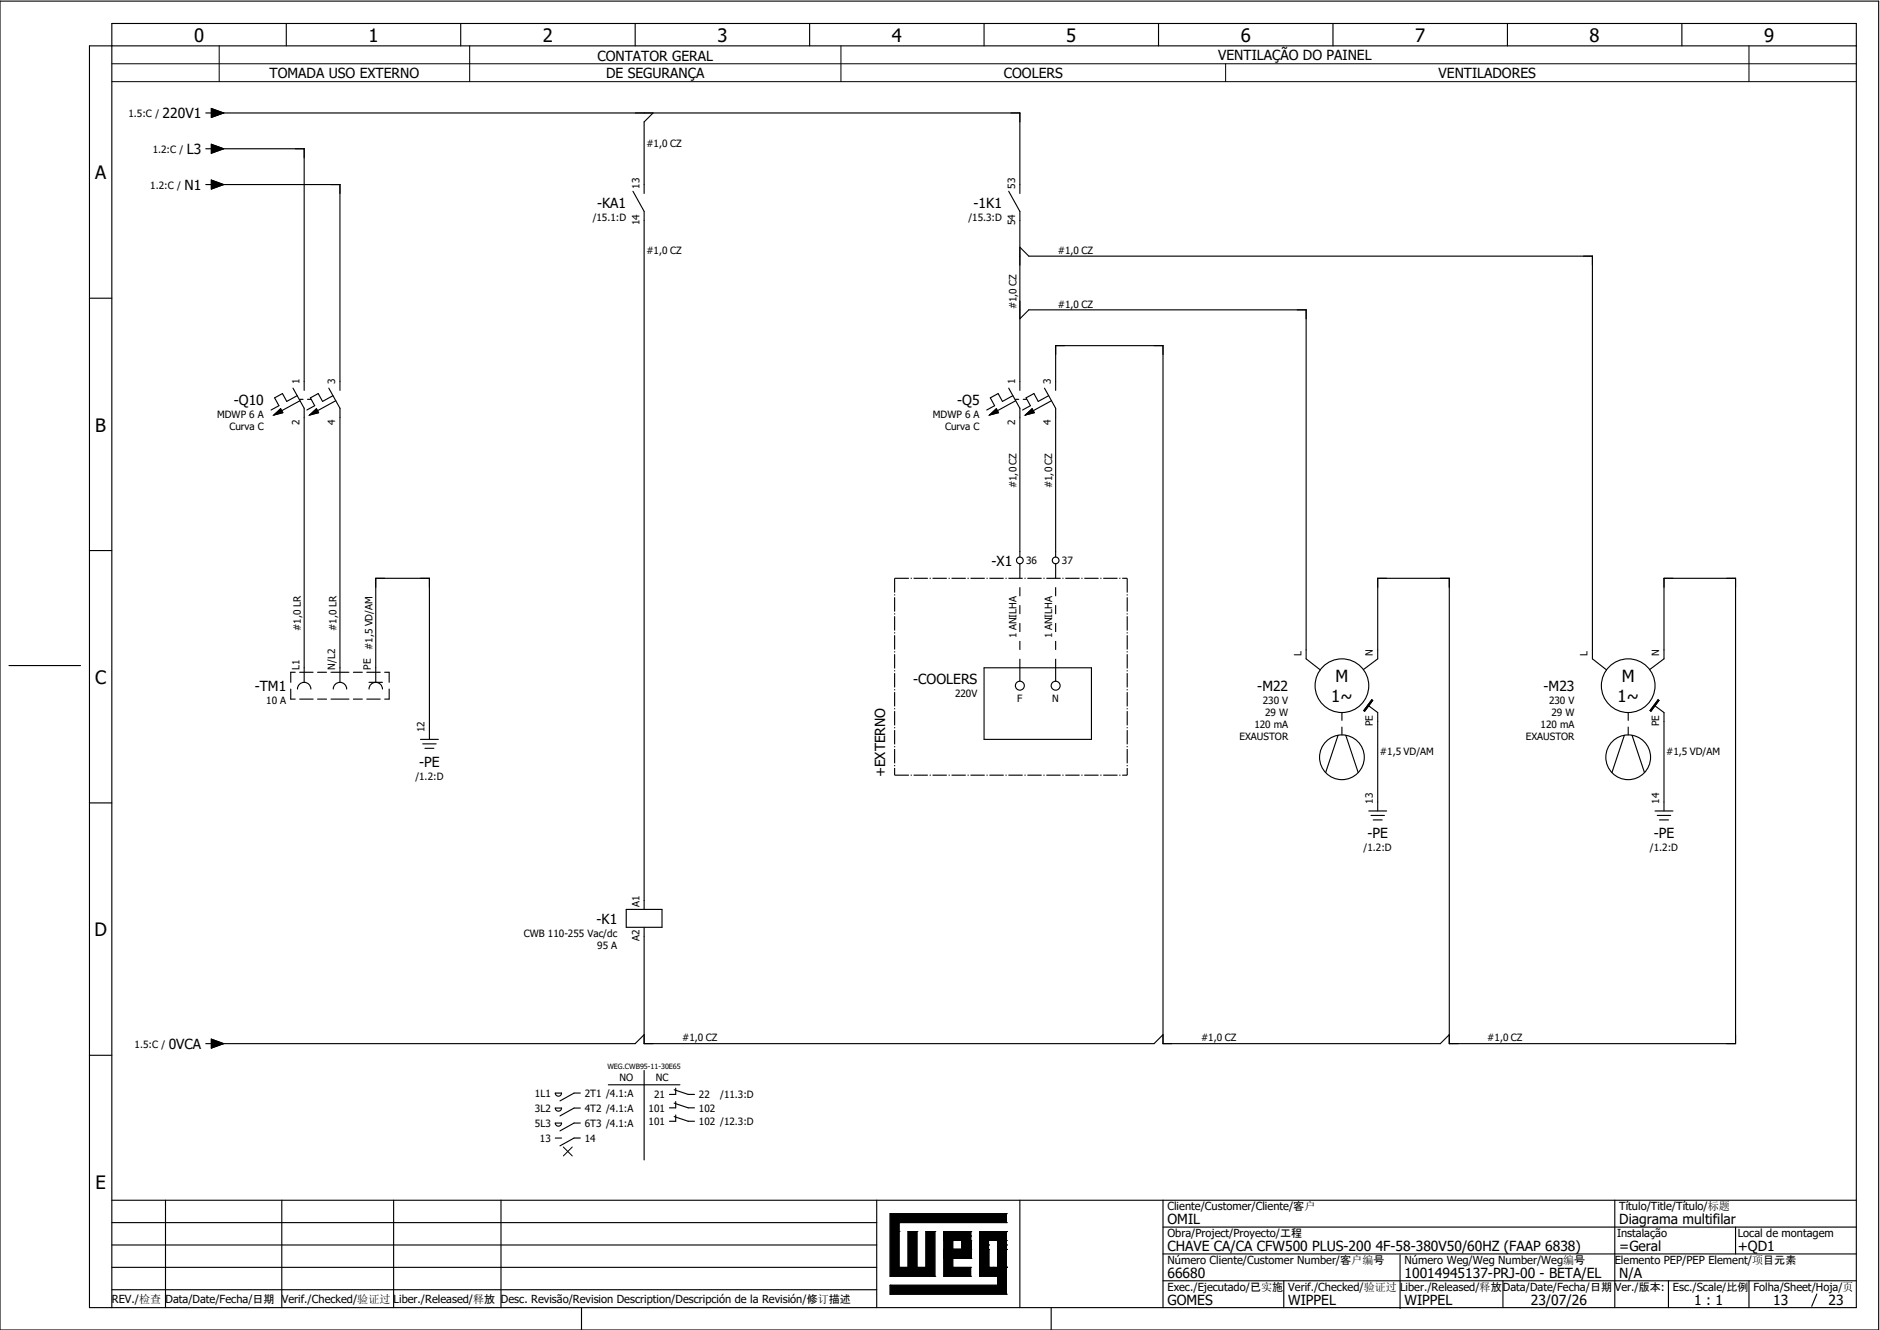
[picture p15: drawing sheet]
<svg xmlns="http://www.w3.org/2000/svg" width="297mm" height="210mm" viewBox="0 0 297 210" stroke-linecap="round" stroke-linejoin="round" font-family="sans-serif">
<defs><g id="words">
<g font-size="2.9">
<text x="30.7" y="6.6">0</text>
<text x="58.2" y="6.6">1</text>
<text x="85.8" y="6.6">2</text>
<text x="113.4" y="6.6">3</text>
<text x="141" y="6.6">4</text>
<text x="168.5" y="6.6">5</text>
<text x="196.1" y="6.6">6</text>
<text x="223.7" y="6.6">7</text>
<text x="251.3" y="6.6">8</text>
<text x="278.9" y="6.6">9</text>
<text x="15" y="28.3">A</text>
<text x="15.1" y="68.2">B</text>
<text x="15" y="108.1">C</text>
<text x="14.9" y="148">D</text>
<text x="15.1" y="187.9">E</text>
</g>
<g font-size="2.6">
<text x="211.1" y="107.8">M</text>
<text x="256.4" y="107.8">M</text>
<text x="210.4" y="111">1~</text>
<text x="255.7" y="111">1~</text>
</g>
<g font-size="2.2">
<text x="94.4" y="9.6">CONTATOR GERAL</text>
<text x="192.6" y="9.5">VENTILAÇÃO DO PAINEL</text>
<text x="42.6" y="12.3">TOMADA USO EXTERNO</text>
<text x="95.8" y="12.3">DE SEGURANÇA</text>
<text x="158.7" y="12.4">COOLERS</text>
<text x="227.4" y="12.4">VENTILADORES</text>
<text x="25.7" y="18.7">220V1</text>
<text x="29.5" y="24.4">L3</text>
<text x="29.2" y="30">N1</text>
<text x="94.4" y="32.9">-KA1</text>
<text x="153.9" y="32.9">-1K1</text>
<text x="37" y="64">-Q10</text>
<text x="151.3" y="64">-Q5</text>
<text x="156.7" y="89.4">-X1</text>
<text x="40.3" y="109.2">-TM1</text>
<text x="144.4" y="108.1">-COOLERS</text>
<text x="198.7" y="109.2">-M22</text>
<text x="244" y="109.2">-M23</text>
<text x="66.3" y="121.2">-PE</text>
<text x="139.9" y="122.9" transform="rotate(-90 139.9 122.9)">+EXTERNO</text>
<text x="216.2" y="132.5">-PE</text>
<text x="261.4" y="132.5">-PE</text>
<text x="94.3" y="146">-K1</text>
<text x="26.7" y="165.8">0VCA</text>
<text x="184.5" y="193.5">OMIL</text>
<text x="184.5" y="197.7">CHAVE CA/CA CFW500 PLUS-200 4F-58-380V50/60HZ (FAAP 6838)</text>
<text x="256" y="193.5">Diagrama multifilar</text>
<text x="256" y="197.7">=Geral</text>
<text x="274.7" y="197.7">+QD1</text>
<text x="184.5" y="201.9">66680</text>
<text x="222" y="201.9">10014945137-PRJ-00 - BETA/EL</text>
<text x="256" y="201.9">N/A</text>
<text x="184.5" y="206.2">GOMES</text>
<text x="203.6" y="206.2">WIPPEL</text>
<text x="222" y="206.2">WIPPEL</text>
<text x="242" y="206.2">23/07/26</text>
<text x="267.8" y="206.2">1 : 1</text>
<text x="280.3" y="206.2">13</text>
<text x="289.1" y="206.2">23</text>
</g>
<g font-size="1.8">
<text x="184.5" y="191.2">Cliente/Customer/Cliente/客户</text>
<text x="256" y="191.2">Título/Title/Título/标题</text>
<text x="184.5" y="195.5">Obra/Project/Proyecto/工程</text>
<text x="255.6" y="195.5">Instalação</text>
<text x="274.7" y="195.5">Local de montagem</text>
<text x="184.5" y="204">Exec./Ejecutado/已实施</text>
<text x="184.5" y="199.7">Número Cliente/Customer Number/客户编号</text>
<text x="203.6" y="204">Verif./Checked/验证过</text>
<text x="221.3" y="204">Liber./Released/释放</text>
<text x="222" y="199.7">Número Weg/Weg Number/Weg编号</text>
<text x="237.6" y="204">Data/Date/Fecha/日期</text>
<text x="255.3" y="204">Ver./版本:</text>
<text x="255.3" y="199.7">Elemento PEP/PEP Element/项目元素</text>
<text x="264.4" y="204">Esc./Scale/比例</text>
<text x="277.2" y="204">Folha/Sheet/Hoja/页</text>
<text x="17.7" y="205.9">REV./检查</text>
<text x="26.2" y="205.9">Data/Date/Fecha/日期</text>
<text x="44.5" y="205.9">Verif./Checked/验证过</text>
<text x="62.2" y="205.9">Liber./Released/释放</text>
<text x="79.2" y="205.9">Desc. Revisão/Revision Description/Descripción de la Revisión/修订描述</text>
</g>
<g font-size="1.6">
<text x="20.3" y="18.5">1.5:C /</text>
<text x="102.2" y="23.2">#1,0 CZ</text>
<text x="23.8" y="29.8">1.2:C /</text>
<text x="24.1" y="24.1">1.2:C /</text>
<text x="101.1" y="29.8" transform="rotate(-90 101.1 29.8)">13</text>
<text x="160.5" y="29.8" transform="rotate(-90 160.5 29.8)">53</text>
<text x="93.7" y="34.9">/15.1:D</text>
<text x="101.1" y="35.6" transform="rotate(-90 101.1 35.6)">14</text>
<text x="153.1" y="34.9">/15.3:D</text>
<text x="160.5" y="35.6" transform="rotate(-90 160.5 35.6)">54</text>
<text x="102.2" y="40.1">#1,0 CZ</text>
<text x="167.2" y="40.1">#1,0 CZ</text>
<text x="160.7" y="48.9" transform="rotate(-90 160.7 48.9)">#1,0 CZ</text>
<text x="167.2" y="48.6">#1,0 CZ</text>
<text x="47.3" y="60.6" transform="rotate(-90 47.3 60.6)">1</text>
<text x="53" y="60.6" transform="rotate(-90 53 60.6)">3</text>
<text x="160.5" y="60.6" transform="rotate(-90 160.5 60.6)">1</text>
<text x="166.1" y="60.6" transform="rotate(-90 166.1 60.6)">3</text>
<text x="34.3" y="66">MDWP 6 A</text>
<text x="36.3" y="67.9">Curva C</text>
<text x="47.3" y="67.2" transform="rotate(-90 47.3 67.2)">2</text>
<text x="53" y="67.2" transform="rotate(-90 53 67.2)">4</text>
<text x="147.5" y="66">MDWP 6 A</text>
<text x="149.4" y="67.9">Curva C</text>
<text x="160.5" y="67.2" transform="rotate(-90 160.5 67.2)">2</text>
<text x="166.1" y="67.2" transform="rotate(-90 166.1 67.2)">4</text>
<text x="160.7" y="77.2" transform="rotate(-90 160.7 77.2)">#1,0 CZ</text>
<text x="166.3" y="77.2" transform="rotate(-90 166.3 77.2)">#1,0 CZ</text>
<text x="162.2" y="89.2">36</text>
<text x="167.9" y="89.2">37</text>
<text x="47.6" y="99.7" transform="rotate(-90 47.6 99.7)">#1,0 LR</text>
<text x="53.2" y="99.7" transform="rotate(-90 53.2 99.7)">#1,0 LR</text>
<text x="160.7" y="100.8" transform="rotate(-90 160.7 100.8)">1 ANILHA</text>
<text x="166.3" y="100.8" transform="rotate(-90 166.3 100.8)">1 ANILHA</text>
<text x="47.3" y="105.8" transform="rotate(-90 47.3 105.8)">L1</text>
<text x="53" y="105.8" transform="rotate(-90 53 105.8)">N/L2</text>
<text x="58.6" y="105.8" transform="rotate(-90 58.6 105.8)">PE</text>
<text x="58.9" y="102.7" transform="rotate(-90 58.9 102.7)">#1,5 VD/AM</text>
<text x="205.7" y="103.7" transform="rotate(-90 205.7 103.7)">L</text>
<text x="217" y="103.7" transform="rotate(-90 217 103.7)">N</text>
<text x="251" y="103.7" transform="rotate(-90 251 103.7)">L</text>
<text x="262.3" y="103.7" transform="rotate(-90 262.3 103.7)">N</text>
<text x="42.1" y="111.3">10 A</text>
<text x="151" y="110.1">220V</text>
<text x="160.8" y="111">F</text>
<text x="166.3" y="111">N</text>
<text x="199.6" y="111.3">230 V</text>
<text x="200" y="113.2">29 W</text>
<text x="244.9" y="111.3">230 V</text>
<text x="245.2" y="113.2">29 W</text>
<text x="67.1" y="115.7" transform="rotate(-90 67.1 115.7)">12</text>
<text x="195.9" y="117">EXAUSTOR</text>
<text x="198.3" y="115.1">120 mA</text>
<text x="217" y="114.8" transform="rotate(-90 217 114.8)">PE</text>
<text x="218.1" y="119.3">#1,5 VD/AM</text>
<text x="241.2" y="117">EXAUSTOR</text>
<text x="243.5" y="115.1">120 mA</text>
<text x="262.3" y="114.8" transform="rotate(-90 262.3 114.8)">PE</text>
<text x="263.4" y="119.3">#1,5 VD/AM</text>
<text x="65.7" y="123.2">/1.2:D</text>
<text x="217" y="127" transform="rotate(-90 217 127)">13</text>
<text x="262.3" y="127" transform="rotate(-90 262.3 127)">14</text>
<text x="215.6" y="134.5">/1.2:D</text>
<text x="260.8" y="134.5">/1.2:D</text>
<text x="101.1" y="143.3" transform="rotate(-90 101.1 143.3)">A1</text>
<text x="82.8" y="148">CWB 110-255 Vac/dc</text>
<text x="94.4" y="149.9">95 A</text>
<text x="101.1" y="148.8" transform="rotate(-90 101.1 148.8)">A2</text>
<text x="21.3" y="165.6">1.5:C /</text>
<text x="107.8" y="164.6">#1,0 CZ</text>
<text x="189.8" y="164.6">#1,0 CZ</text>
<text x="235.1" y="164.6">#1,0 CZ</text>
<text x="84.6" y="173.4">1L1</text>
<text x="92.4" y="173.4">2T1 /4.1:A</text>
<text x="97.9" y="170.7">NO</text>
<text x="103.4" y="173.6">21</text>
<text x="103.6" y="170.7">NC</text>
<text x="110.5" y="173.6">22</text>
<text x="113.8" y="173.6">/11.3:D</text>
<text x="84.6" y="175.7">3L2</text>
<text x="84.6" y="178.1">5L3</text>
<text x="92.4" y="175.7">4T2 /4.1:A</text>
<text x="92.4" y="178.1">6T3 /4.1:A</text>
<text x="102.5" y="175.7">101</text>
<text x="102.5" y="177.8">101</text>
<text x="110.5" y="175.7">102</text>
<text x="110.5" y="177.8">102 /12.3:D</text>
<text x="85.3" y="180.5">13</text>
<text x="92.4" y="180.5">14</text>
</g>
<text font-size="1.1" x="96" y="168.9">WEG.CWB95-11-30E65</text>
</g></defs>
<g fill="none" stroke="#000" stroke-width=".18">
<path d="M0 .2h297v210h-297zM32.5 17.9h.9M33.4 17.1l2 .8-2 .7zM33.9 17.9h127.3v12.7M45.3 3.7v3.5M72.8 3.7v3.5M100.4 3.7v3.5M103.2 17.9l-1.4 1.4v11.3M128 3.7v3.5M155.6 3.7v3.5M183.1 3.7v3.5M210.7 3.7v3.5"/>
<path d="M238.3 3.7v3.5M265.9 3.7v3.5M293.4 7.2h-279.3v199.4h279.3v-202.9h-275.7v202.9M32.5 23.5h.9M32.5 29.2h.9M33.4 22.8l2 .7-2 .7zM33.4 28.5l2 .7-2 .7zM33.9 23.5h14.2v38.2M33.9 29.2h19.8v32.5M100.1 30.2l1.7 3.2v1.4M101.8 34.8v108.9M159.4 30.2l1.8 3.2v1.4"/>
<path d="M161.2 34.8v26.9M161.2 39.1l1.4 1.4h89.1v63.6l2.2 1.8M14.1 47.1h3.6M161.2 50.4l1.4-1.4h43.9v55.1l2.2 1.8M43.3 65.6l1.1-1 .3 .6zM46.3 61.3l1.8 3.2v43.3M47 62.5l-1.7 .9-.7-1.2-1.2 .7 .7 1.2-1.3 .7M47.4 63.1h.5M47.4 63.3l-2.9 1.6M48.6 63.1h.5M48.9 65.6l1.1-1 .4 .6zM52 61.3l1.7 3.2v43.3"/>
<path d="M52.6 62.5l-1.6 .9-.7-1.2-1.2 .7 .6 1.2-1.2 .7M53.1 63.3l-2.9 1.6M156.4 65.6l1.1-1 .3 .6zM159.4 61.3l1.8 3.2v1.4M160.1 62.5l-1.6 .9-.7-1.2-1.3 .7 .7 1.2-1.2 .7M160.5 63.1h.5M160.6 63.3l-2.9 1.6M161.2 65.9v22.1M161.7 63.1h.6M162.1 65.6l1-1 .4 .6zM165.1 61.3l1.8 3.2v23.5M165.8 62.5l-1.7 .9-.7-1.2-1.2 .7 .7 1.2-1.3 .7"/>
<path d="M166.2 63.3l-2.9 1.6M166.9 61.7v-7.1h16.9v110.3h43.9l1.4-1.4M14.1 87h3.6M161.2 89.1v.9M166.9 89.1v.9M1.4 105.2h11.3M46 108.9v1.6h.7M46.7 106.2h-.7v1.6M47 108.9a1.06 1.06 0 0 1 1.1-1.1 1.06 1.06 0 0 1 1 1.1M47.4 110.5h2.1M47.4 106.2h2.1M50.2 110.5h1.4"/>
<path d="M50.2 106.2h1.4M52.3 110.5h2.9M52.3 106.2h2.9M52.7 108.9a1.06 1.06 0 0 1 1-1.1 1.06 1.06 0 0 1 1.1 1.1M55.9 110.5h1.4M55.9 106.2h1.4M58 110.5h2.1M58 106.2h2.1M58.3 108.9a1.06 1.06 0 0 1 1.1-1.1 1.06 1.06 0 0 1 1.1 1.1M58.3 107.8h2.2M59.4 107.8v-16.4h8.5v25.4M60.8 106.2h.7v1.6"/>
<path d="M61.5 108.9v1.6h-.7M66.5 116.8h2.8M66.8 117.6h2.1M67.2 118.3h1.4M155.6 105.5h16.9v11.3h-16.9zM161.2 105.5v2.2M166.9 105.5v2.2M211.5 116.2l-2 5.9M212.1 112.6v1.2M212.1 114.9v1.2M212.7 116.2l2 5.9M215.5 105.8l2.3-1.7v-12.7h11.3v73.5h45.2v-73.5h-11.3v12.7l-2.2 1.7"/>
<path d="M216.2 111.4l1.6 1.2v15.6M216.8 110.6l.2 .1-1.3 1.7-.1-.1zM256.8 116.2l-2 5.9M257.4 112.6v1.2M257.4 114.9v1.2M258 116.2l1.9 5.9M261.5 111.4l1.5 1.2v15.6M262.1 110.6l.1 .1-1.2 1.7-.2-.1zM14.1 126.9h3.6M216.4 128.2h2.8M216.7 128.9h2.1M217.1 129.6h1.4"/>
<path d="M261.6 128.2h2.8M262 128.9h2.1M262.3 129.6h1.4M99 143.7h5.6v2.8h-5.6zM101.8 146.5v18.4h80.6l1.4-1.4M14.1 166.8h3.6M32.5 164.9h.9M33.4 164.2l2 .7-2 .7zM87.8 172.7h1a.49 .49 0 0 1-.5 .5 .49 .49 0 0 1-.5-.5zM87.8 175.1h1a.49 .49 0 0 1-.5 .5 .49 .49 0 0 1-.5-.5zM87.8 177.5h1a.49 .49 0 0 1-.5 .5 .49 .49 0 0 1-.5-.5zM87.8 179.8h1"/>
<path d="M91.7 172.7h-1l-2.2 1.3M91.7 175.1h-1l-2.2 1.2M91.7 177.5h-1l-2.2 1.2M91.7 179.8h-1l-2.2 1.3M96.2 171.4h11.3M101.8 169.2v14.1M101.8 163.5l-1.4 1.4h-66.5M106.6 172.2l2.2 .7h1M106.6 174.3l2.2 .8h1M106.6 176.4l2.2 .8h1M106.8 172v.9h-1M106.8 174.1v1h-1"/>
<path d="M106.8 176.2v1h-1M17.7 193.2h120.9M17.7 196.7h120.9M17.7 189.7h275.7M26.2 189.7v16.9M44.5 189.7v16.9M62.2 189.7v16.9M79.2 189.7v16.9M138.6 189.7v16.9M161.2 189.7v16.9M183.8 189.7v16.9M183.8 193.9h109.6"/>
<path d="M183.8 198.2h109.6M221.3 198.3v8.5M255.3 189.7v16.9M274.3 193.9v4.3M17.7 200.3h120.9M17.7 203.8h120.9M91.9 206.6v3.6M166.2 206.6v3.6M183.8 202.4h109.6M202.9 202.4v4.2M237.6 202.4v4.2M263.7 202.4v4.2"/>
<path d="M276.5 202.4v4.2M287.2 204.5l-.8 1.9"/>
<circle cx="161.2" cy="88.6" r=".53"/>
<circle cx="166.9" cy="88.6" r=".53"/>
<circle cx="161.2" cy="108.4" r=".71"/>
<circle cx="166.9" cy="108.4" r=".71"/>
<circle cx="212.1" cy="108.4" r="4.2"/>
<circle cx="212.1" cy="119.7" r="3.5"/>
<circle cx="257.4" cy="108.4" r="4.2"/>
<circle cx="257.4" cy="119.7" r="3.5"/>
</g>
<g fill="#000" stroke="#000" stroke-width=".16">
<path d="M33.4 17.1l2 .8-2 .7zM33.4 22.8l2 .7-2 .7zM33.4 28.5l2 .7-2 .7zM43.3 65.6l1.1-1 .3 .6zM48.9 65.6l1.1-1 .4 .6zM156.4 65.6l1.1-1 .3 .6zM162.1 65.6l1-1 .4 .6zM216.8 110.6l.2 .1-1.3 1.7-.1-.1zM262.1 110.6l.1 .1-1.2 1.7-.2-.1zM33.4 164.2l2 .7-2 .7zM140.7 191.8h18.4v1.4h-17v7.1h1.4v-5.7h1.4v5.7h1.5v-5.7h1.4v7.1h-7.1zM149.2 197.4h4.2h-2.8h2.8h-2.8h2.8h-2.8h2.8h-2.8h2.8v1.5h-4.2z"/>
<path d="M149.2 194.6h4.2h-2.8h2.8h-2.8h2.8h-2.8h2.8h-2.8h2.8v1.4h-4.2zM152 194.6h1.4v4.3v-2.9v2.9v-2.9v2.9v-2.9v2.9v-2.9v2.9h-1.4zM140.7 203.1h17v-1.4h-2.9v-2.8v1.4v-1.4v1.4h4.3v4.2h-18.4zM154.8 194.6h4.3h-2.8h2.8h-2.8h2.8h-2.8h2.8h-2.8h2.8v1.4h-4.3zM154.8 196h1.5v4.3v-2.9v2.9v-2.9v2.9v-2.9v2.9v-2.9v2.9h-1.5zM157.7 196h1.4v4.3v-2.9v2.9v-2.9v2.9v-2.9v2.9v-2.9v2.9h-1.4zM149.2 194.6l.7 4.3-.7-4.3h1.4v4.3h2.8h-2.8v1.4h2.8v1.4h-4.2z"/>
</g>
<g fill="none" stroke="#000" stroke-width=".16">
<path d="M17.7 10.1h275.7M17.7 12.9h275.7M34.6 7.2v5.7M74.2 7.2v5.7M132.9 7.2v5.7M193.7 10.1v2.8M276.5 7.2v5.7M89 181.3l1.5 1.4M90.5 181.3l-1.5 1.4M140.7 191.8h.1M140.7 191.8v9.9M140.7 191.8h18.4"/>
<path d="M142.1 193.2h.1M142.1 194.6h.1M142.1 193.2h17M142.1 193.2v7.1M143.5 194.6h.1M143.5 194.6v5.7M143.5 194.6h1.4M144.9 194.6h.1M144.9 194.6v5.7M146.4 194.6h.1M146.4 194.6h1.4M146.4 194.6v5.7"/>
<path d="M147.8 194.6h.1M147.8 194.6v7.1M149.2 198.9h.1M149.2 196h.1M149.2 194.6h4.2M149.2 198.9h4.2M149.2 194.6l.7 4.3M149.2 194.6v7.1M149.2 197.4h4.2M149.2 196h4.2M149.9 197.4h.1M149.9 194.6h.1"/>
<path d="M150.6 198.9h.1M150.6 197.4h.1M150.6 194.6h.1M150.6 194.6v5.7M152 198.9h.1M152 194.6h.1M152 194.6v4.3M153.4 198.9h.1M153.4 197.4h.1M153.4 196h.1M153.4 194.6h.1M153.4 195.3h.1"/>
<path d="M153.4 194.6v4.3M154.8 198.9h.1M154.8 196h.1M154.8 196h4.3M155.6 194.6h.1M156.3 194.6h.1M156.3 197.4h.1M156.3 196.7h.1M156.3 196v4.3M157.7 196h.1M157.7 196v4.3M159.1 191.8h.1"/>
<path d="M159.1 193.2h.1M159.1 196h.1M159.1 194.6h.1M159.1 197.4h.1M159.1 196.7h.1M159.1 194.6h-4.3v7.1M159.1 191.8v1.4M159.1 194.6v9.9M140.7 203.1h.1M140.7 204.5h.1M140.7 201.7h.1M140.7 201.7h7.1"/>
<path d="M140.7 203.1h17M140.7 203.1v1.4M140.7 204.5h18.4M142.1 200.3h.1M142.1 200.3h1.4M143.5 200.3h.1M144.9 200.3h.1M144.9 200.3h1.5M146.4 200.3h.1M147.8 201.7h.1M149.2 201.7h.1M149.2 201.7h4.2"/>
<path d="M150.6 200.3h.1M150.6 200.3h2.8M153.4 201.7h.1M153.4 200.3h.1M153.4 200.3v1.4M154.8 201.7h.1M154.8 200.3h.1M154.8 201.7h2.9M154.8 200.3h4.3M156.3 200.3h.1M157 200.3h.1M157.7 201.7h.1"/>
<path d="M157.7 203.1h.1M157.7 200.3h.1M157.7 201.7v1.4M159.1 204.5h.1M159.1 200.3h.1"/>
</g>
<path d="M161.2 90v16.2M166.9 90v16.2" fill="none" stroke="#000" stroke-width=".18" stroke-dasharray="1.4 1.4" stroke-linecap="butt"/>
<path d="M141.4 91.4h36.8M141.4 91.4v31.1M178.2 91.4v31.1M141.4 122.5h36.8" fill="none" stroke="#000" stroke-width=".18" stroke-dasharray="2.3 .3 .2 .3" stroke-linecap="butt"/>
<use href="#words"/>
</svg>
